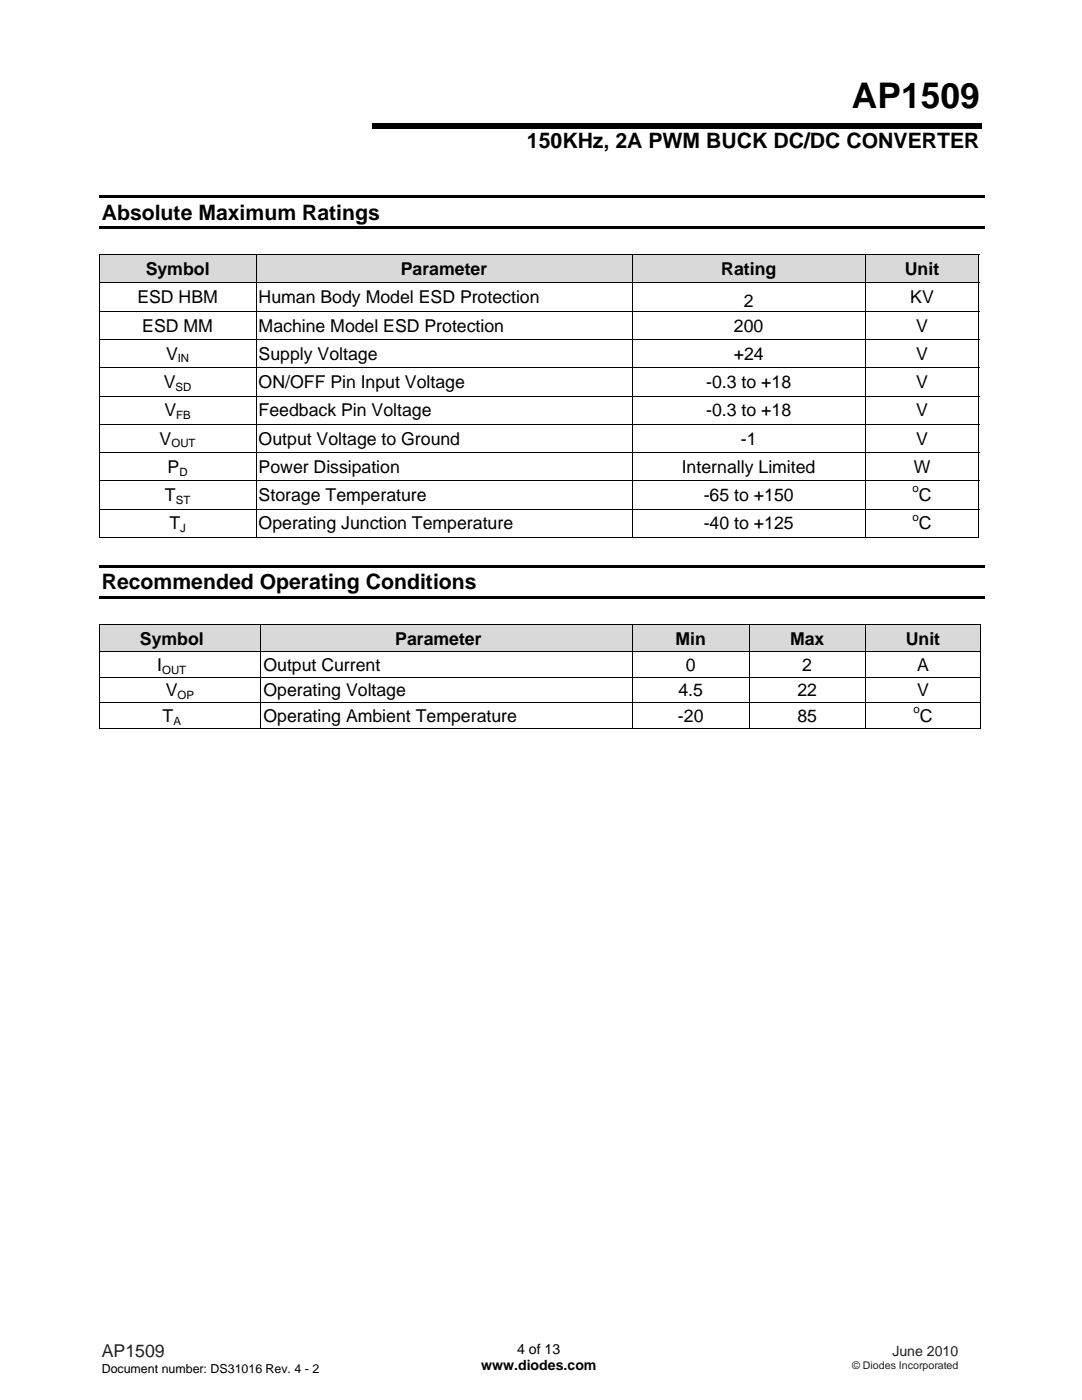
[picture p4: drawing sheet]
<svg xmlns="http://www.w3.org/2000/svg" width="216mm" height="279mm" viewBox="0 0 216 279" stroke-linecap="round" stroke-linejoin="round" font-family="sans-serif">
<defs><g id="words">
<text font-size="7" x="170" y="21.6">AP1509</text>
<g font-size="4.2">
<text x="105.2" y="29.5">150KHz, 2A PWM BUCK DC/DC CONVERTER</text>
<text x="20.3" y="43.8">Absolute Maximum Ratings</text>
<text x="20.3" y="117.6">Recommended Operating Conditions</text>
</g>
<g font-size="3.5">
<text x="29.1" y="54.9">Symbol</text>
<text x="80" y="54.9">Parameter</text>
<text x="143.9" y="54.9">Rating</text>
<text x="180.6" y="54.9">Unit</text>
<text x="27.4" y="60.5">ESD HBM</text>
<text x="51.6" y="60.5">Human Body Model ESD Protection</text>
<text x="148.4" y="61.2">2</text>
<text x="181.6" y="60.5">KV</text>
<text x="28.4" y="66.2">ESD MM</text>
<text x="33.1" y="71.8">V</text>
<text x="51.6" y="71.8">Supply Voltage</text>
<text x="51.6" y="66.2">Machine Model ESD Protection</text>
<text x="146.4" y="71.8">+24</text>
<text x="146.4" y="66.2">200</text>
<text x="182.8" y="66.2">V</text>
<text x="182.8" y="71.8">V</text>
<text x="32.7" y="77.4">V</text>
<text x="51.6" y="77.4">ON/OFF Pin Input Voltage</text>
<text x="140.9" y="77.4">-0.3 to +18</text>
<text x="182.8" y="77.4">V</text>
<text x="32.8" y="83.1">V</text>
<text x="51.6" y="83.1">Feedback Pin Voltage</text>
<text x="140.9" y="83.1">-0.3 to +18</text>
<text x="182.8" y="83.1">V</text>
<text x="31.9" y="88.7">V</text>
<text x="51.6" y="88.7">Output Voltage to Ground</text>
<text x="147.8" y="88.7">-1</text>
<text x="182.8" y="88.7">V</text>
<text x="33.4" y="94.4">P</text>
<text x="51.6" y="94.4">Power Dissipation</text>
<text x="136" y="94.4">Internally Limited</text>
<text x="182.3" y="94.4">W</text>
<text x="32.9" y="100">T</text>
<text x="51.6" y="100">Storage Temperature</text>
<text x="140.4" y="100">-65 to +150</text>
<text x="183.3" y="100">C</text>
<text x="33.8" y="105.7">T</text>
<text x="51.6" y="105.7">Operating Junction Temperature</text>
<text x="140.4" y="105.7">-40 to +125</text>
<text x="183.3" y="105.7">C</text>
<text x="27.9" y="128.6">Symbol</text>
<text x="78.9" y="128.6">Parameter</text>
<text x="134.8" y="128.6">Min</text>
<text x="157.6" y="128.6">Max</text>
<text x="180.7" y="128.6">Unit</text>
<text x="31.4" y="133.9">I</text>
<text x="52.6" y="133.9">Output Current</text>
<text x="136.8" y="133.9">0</text>
<text x="160.1" y="133.9">2</text>
<text x="183" y="133.9">A</text>
<text x="33.1" y="139">V</text>
<text x="52.6" y="139">Operating Voltage</text>
<text x="135.4" y="139">4.5</text>
<text x="159.1" y="139">22</text>
<text x="183" y="139">V</text>
<text x="32.4" y="144.1">T</text>
<text x="52.6" y="144.1">Operating Ambient Temperature</text>
<text x="135.3" y="144.1">-20</text>
<text x="159.1" y="144.1">85</text>
<text x="183.5" y="144.1">C</text>
</g>
<text font-size="3.5" fill="#231f20" x="20.3" y="270.9">AP1509</text>
<g font-size="2.8">
<text x="96" y="273.5">www.diodes.com</text>
<text x="103.2" y="270.2">4 of 13</text>
</g>
<text font-size="2.8" fill="#231f20" x="178.1" y="270.6">June 2010</text>
<text font-size="2.5" x="20.3" y="274">Document number: DS31016 Rev. 4 - 2</text>
<g font-size="2.3">
<text x="35" y="78">SD</text>
<text x="35.5" y="72.3">IN</text>
<text x="35.2" y="83.6">FB</text>
<text x="34.2" y="89.3">OUT</text>
<text x="35.8" y="94.9">D</text>
<text x="35.1" y="100.6">ST</text>
<text x="182.1" y="98.3">o</text>
<text x="36" y="106.2">J</text>
<text x="182.1" y="103.9">o</text>
<text x="32.3" y="134.4">OUT</text>
<text x="35.4" y="139.5">OP</text>
<text x="182.3" y="142.3">o</text>
<text x="34.6" y="144.6">A</text>
</g>
<text font-size="2.1" fill="#231f20" x="170" y="273.2">© Diodes Incorporated</text>
</g></defs>
<path d="M19.8 39h176.7v.5h-176.7zM74.3 24.5h121.7v1.1h-121.7zM19.8 45.1h176.7v.5h-176.7z" fill="#000"/>
<g fill="#d9d9d9">
<path d="M19.9 50.9h31.1v5.5h-31.1z"/>
<path d="M20.3 51.6h30.3v4.1h-30.3z"/>
<path d="M51.2 50.9h74.8v5.5h-74.8z"/>
<path d="M51.6 51.6h74v4.1h-74z"/>
<path d="M126.2 50.9h46.4v5.5h-46.4z"/>
<path d="M126.6 51.6h45.6v4.1h-45.6z"/>
<path d="M172.8 50.9h22.4v5.5h-22.4z"/>
<path d="M173.2 51.6h21.6v4.1h-21.6z"/>
</g>
<path d="M19.7 50.7h.2v.2h-.2zM195.2 50.7h.2v.2h-.2zM19.8 112.8h176.7v.5h-176.7zM19.8 118.9h176.7v.5h-176.7zM195.2 107.2h.2v.2h-.2z" fill="#000"/>
<g fill="none" stroke="#000" stroke-width=".2">
<path d="M19.7 50.8h175.7M19.7 56.5h175.7M19.8 50.9v5.5M19.8 56.5v5.5M51.1 50.9v5.5M51.1 56.5v5.5M126.1 50.9v5.5M126.1 56.5v5.5M172.7 50.9v5.5M172.7 56.5v5.5M195.3 50.9v5.5M195.3 56.5v5.5"/>
<path d="M19.7 62.1h175.7M19.7 67.8h175.7M19.7 73.4h175.7M19.7 79h175.7M19.8 62.2v5.5M19.8 67.8v5.5M19.8 73.5v5.5M19.8 79.1v5.5M51.1 62.2v5.5M51.1 67.8v5.5M51.1 73.5v5.5M51.1 79.1v5.5"/>
<path d="M126.1 62.2v5.5M126.1 67.8v5.5M126.1 73.5v5.5M126.1 79.1v5.5M172.7 62.2v5.5M172.7 67.8v5.5M172.7 73.5v5.5M172.7 79.1v5.5M195.3 62.2v5.5M195.3 67.8v5.5M195.3 73.5v5.5M195.3 79.1v5.5"/>
<path d="M19.7 84.7h175.7M19.7 90.3h175.7M19.7 96h175.7M19.8 84.8v5.4M19.8 90.4v5.5M19.8 96.1v5.4M51.1 84.8v5.4M51.1 90.4v5.5M51.1 96.1v5.4M126.1 84.8v5.4M126.1 90.4v5.5M126.1 96.1v5.4"/>
<path d="M172.7 84.8v5.4M172.7 90.4v5.5M172.7 96.1v5.4M195.3 84.8v5.4M195.3 90.4v5.5M195.3 96.1v5.4M19.7 101.6h175.7M19.7 107.3h31.3M19.8 101.7v5.7M51.1 101.7v5.7M51.2 107.3h74.8M126.1 101.7v5.7"/>
<path d="M126.2 107.3h46.4M172.7 101.7v5.7M172.8 107.3h22.4M195.3 101.7v5.7"/>
</g>
<g fill="#d9d9d9">
<path d="M19.9 124.7h32.1v5.3h-32.1z"/>
<path d="M20.3 125.3h31.2v4.1h-31.2z"/>
<path d="M52.1 124.7h74v5.3h-74z"/>
<path d="M52.6 125.3h73.1v4.1h-73.1z"/>
<path d="M126.3 124.7h23.1v5.3h-23.1z"/>
<path d="M126.7 125.3h22.2v4.1h-22.2z"/>
<path d="M149.5 124.7h23.1v5.3h-23.1z"/>
<path d="M150 125.3h22.2v4.1h-22.2z"/>
<path d="M172.8 124.7h22.8v5.3h-22.8z"/>
<path d="M173.2 125.3h22v4.1h-22z"/>
</g>
<path d="M19.7 124.6h.2v.1h-.2zM195.6 124.6h.1v.1h-.1zM195.6 145.3h.1v.2h-.1z" fill="#000"/>
<g fill="none" stroke="#000" stroke-width=".2">
<path d="M19.7 124.7h176M19.7 130.1h176M19.7 135.2h176M19.8 124.7v5.3M19.8 130.2v4.9M19.8 135.3v4.9M52 124.7v5.3M52 130.2v4.9M52 135.3v4.9M126.2 124.7v5.3M126.2 130.2v4.9M126.2 135.3v4.9"/>
<path d="M149.5 124.7v5.3M149.5 130.2v4.9M149.5 135.3v4.9M172.7 124.7v5.3M172.7 130.2v4.9M172.7 135.3v4.9M195.7 124.7v5.3M195.7 130.2v4.9M195.7 135.3v4.9M19.7 140.3h176M19.7 145.4h32.3M19.8 140.4v5.1"/>
<path d="M52 140.4v5.1M52.1 145.4h74M126.2 140.4v5.1M126.3 145.4h23.1M149.5 140.4v5.1M149.5 145.4h23.1M172.7 140.4v5.1M172.8 145.4h22.8M195.7 140.4v5.1"/>
</g>
<use href="#words"/>
</svg>
